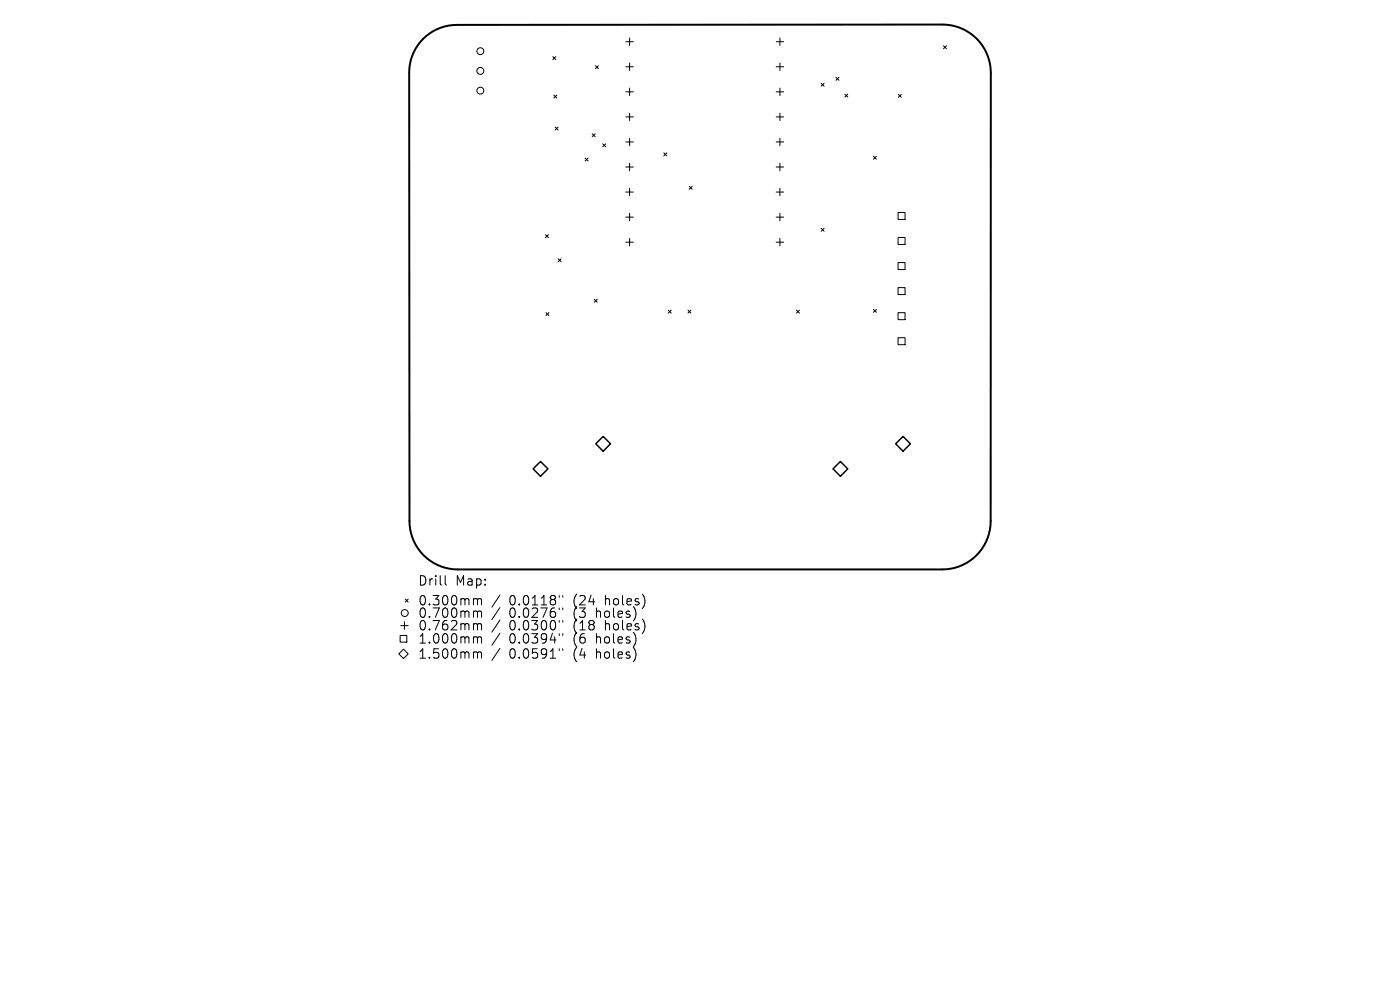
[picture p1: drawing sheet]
<svg xmlns="http://www.w3.org/2000/svg" width="297mm" height="210mm" viewBox="0 0 297 210" stroke-linecap="round" stroke-linejoin="round" font-family="sans-serif">
<defs><g id="words">
<g font-size="2.8">
<text x="88.6" y="124.5">Drill</text>
<text x="96.6" y="124.5">Map:</text>
<text x="88.6" y="128.7">0.300mm</text>
<text x="88.6" y="131.3">0.700mm</text>
<text x="108" y="128.7">0.0118&quot;</text>
<text x="108" y="131.3">0.0276&quot;</text>
<text x="121.8" y="128.7">(24</text>
<text x="121.8" y="131.3">(3</text>
<text x="126.7" y="131.3">holes)</text>
<text x="128.6" y="128.7">holes)</text>
<text x="88.6" y="134">0.762mm</text>
<text x="88.6" y="136.8">1.000mm</text>
<text x="108" y="134">0.0300&quot;</text>
<text x="108" y="136.8">0.0394&quot;</text>
<text x="121.8" y="134">(18</text>
<text x="121.8" y="136.8">(6</text>
<text x="126.7" y="136.8">holes)</text>
<text x="128.6" y="134">holes)</text>
<text x="88.6" y="140">1.500mm</text>
<text x="108" y="140">0.0591&quot;</text>
<text x="121.8" y="140">(4</text>
<text x="126.7" y="140">holes)</text>
</g>
</g></defs>
<path d="M89.8 8.2a10.1 10.1 0 0 1 7.1-2.9l103-.1a10.3 10.3 0 0 1 10.3 10.3v95a10.3 10.3 0 0 1-10.3 10.3h-102.8a10.3 10.3 0 0 1-10.2-10.3l-.1-95.1a10.1 10.1 0 0 1 3-7.2z" fill="none" stroke="#000" stroke-width=".42"/>
<g fill="none" stroke="#000" stroke-width=".21">
<path d="M117.3 12l.6 .6M117.9 12l-.6 .6M126.3 13.9l.7 .7M127 13.9l-.7 .7M132.8 8.9h1.6M132.8 14.2h1.6M132.8 19.5h1.6M133.6 8.1v1.5M133.6 13.4v1.6M133.6 18.7v1.6M164.7 8.9h1.6M164.7 14.2h1.6"/>
<path d="M164.7 19.5h1.6M165.5 8.1v1.5M165.5 13.4v1.6M165.5 18.7v1.6M174.2 17.7l.6 .6M174.8 17.7l-.6 .6M177.3 16.4l.7 .6M178 16.4l-.7 .6M179.2 20l.7 .6M179.9 20l-.7 .6M200.2 9.7l.6 .6M200.8 9.7l-.6 .6"/>
<path d="M117.5 20.2l.6 .6M117.8 27l.6 .6M118.1 20.2l-.6 .6M118.4 27l-.6 .6M124.1 33.5l.7 .6M124.8 33.5l-.7 .6M125.6 28.4l.7 .6M126.3 28.4l-.7 .6M127.9 30.5l.6 .6M128.5 30.5l-.6 .6M132.8 24.8h1.6M132.8 30.1h1.6"/>
<path d="M132.8 35.4h1.6M133.6 24v1.6M133.6 29.3v1.6M133.6 34.6v1.6M133.6 39.9v1.6M140.8 32.4l.7 .7M141.5 32.4l-.7 .7M146.2 39.5l.7 .7M146.9 39.5l-.7 .7M164.7 24.8h1.6M164.7 30.1h1.6M164.7 35.4h1.6"/>
<path d="M165.5 24v1.6M165.5 29.3v1.6M165.5 34.6v1.6M165.5 39.9v1.6M185.3 33.1l.6 .7M185.9 33.1l-.6 .7M190.6 20l.6 .6M191.2 20l-.6 .6M115.7 49.8l.6 .6M116.3 49.8l-.6 .6M118.4 54.9l.6 .6M119 54.9l-.6 .6"/>
<path d="M132.8 40.7h1.6M132.8 46.1h1.6M132.8 51.4h1.6M133.6 45.3v1.6M133.6 50.6v1.6M164.7 40.7h1.6M164.7 46.1h1.6M164.7 51.4h1.6M165.5 45.3v1.6M165.5 50.6v1.6M174.2 48.4l.6 .6M174.8 48.4l-.6 .6"/>
<path d="M190.5 45.1h1.5v1.4h-1.5zM190.5 50.4h1.5v1.5h-1.5zM190.5 55.7h1.5v1.5h-1.5zM115.8 66.3l.6 .6M116.4 66.3l-.6 .6M126.1 63.5l.6 .6M126.7 63.5l-.6 .6M141.8 65.8l.6 .6M142.4 65.8l-.6 .6M146 65.8l.6 .6M146.6 65.8l-.6 .6M169 65.8l.6 .6"/>
<path d="M169.6 65.8l-.6 .6M185.3 65.6l.6 .7M185.9 65.6l-.6 .7M190.5 61h1.5v1.5h-1.5zM190.5 66.3h1.5v1.5h-1.5zM190.5 71.6h1.5v1.5h-1.5zM84.6 138.7l1-1 1 1-1 1zM84.9 134.8h1.4v1.4h-1.4zM85 132.7h1.6M85.8 131.9v1.6M86 127.1l.6 .6M86.6 127.1l-.6 .6"/>
<path d="M94.4 122.1v1.7l.3 .3M100.7 127h.3l.3 .3M100.7 129.6h.3l.3 .3M100.7 132.3h.3l.3 .3M100.7 135.1h.3l.3 .3M100.7 138.3h.3l.3 .3M101.3 127.3l.3-.3 .5 .1 .1 1.2M101.3 127.3v1M101.3 129.9v1.1M101.3 132.6v1M101.3 135.4v1M101.3 138.6v1"/>
<path d="M101.3 129.9l.3-.3 .5 .1 .1 1.3M101.3 132.6l.3-.3 .5 .1 .1 1.2M101.3 135.4l.3-.3 .5 .1 .1 1.2M101.3 138.6l.3-.3 .5 .1 .1 1.2M106.1 126.2l-1.8 2.6M106.1 128.9l-1.8 2.5M106.1 131.5l-1.8 2.6M106.1 134.3l-1.8 2.6M106.1 137.5l-1.8 2.6M118.6 126.3v.4M118.6 129v.3M118.6 131.6v.4"/>
<path d="M118.6 134.4v.4M118.6 137.6v.4M119.4 126.3v.4M119.4 129v.3M119.4 131.6v.4M119.4 134.4v.4M119.4 137.6v.4"/>
<circle cx="101.9" cy="10.9" r=".73"/>
<circle cx="101.9" cy="19.2" r=".73"/>
<circle cx="101.9" cy="15" r=".73"/>
<circle cx="85.9" cy="130" r=".73"/>
</g>
<path d="M113.1 99.5l1.6-1.6 1.5 1.6-1.5 1.5zM126.4 94.1l1.6-1.5 1.5 1.5-1.5 1.6zM176.7 99.5l1.6-1.6 1.6 1.6-1.6 1.5zM190 94.1l1.6-1.5 1.5 1.5-1.5 1.6z" fill="none" stroke="#000" stroke-width=".31"/>
<use href="#words"/>
</svg>
